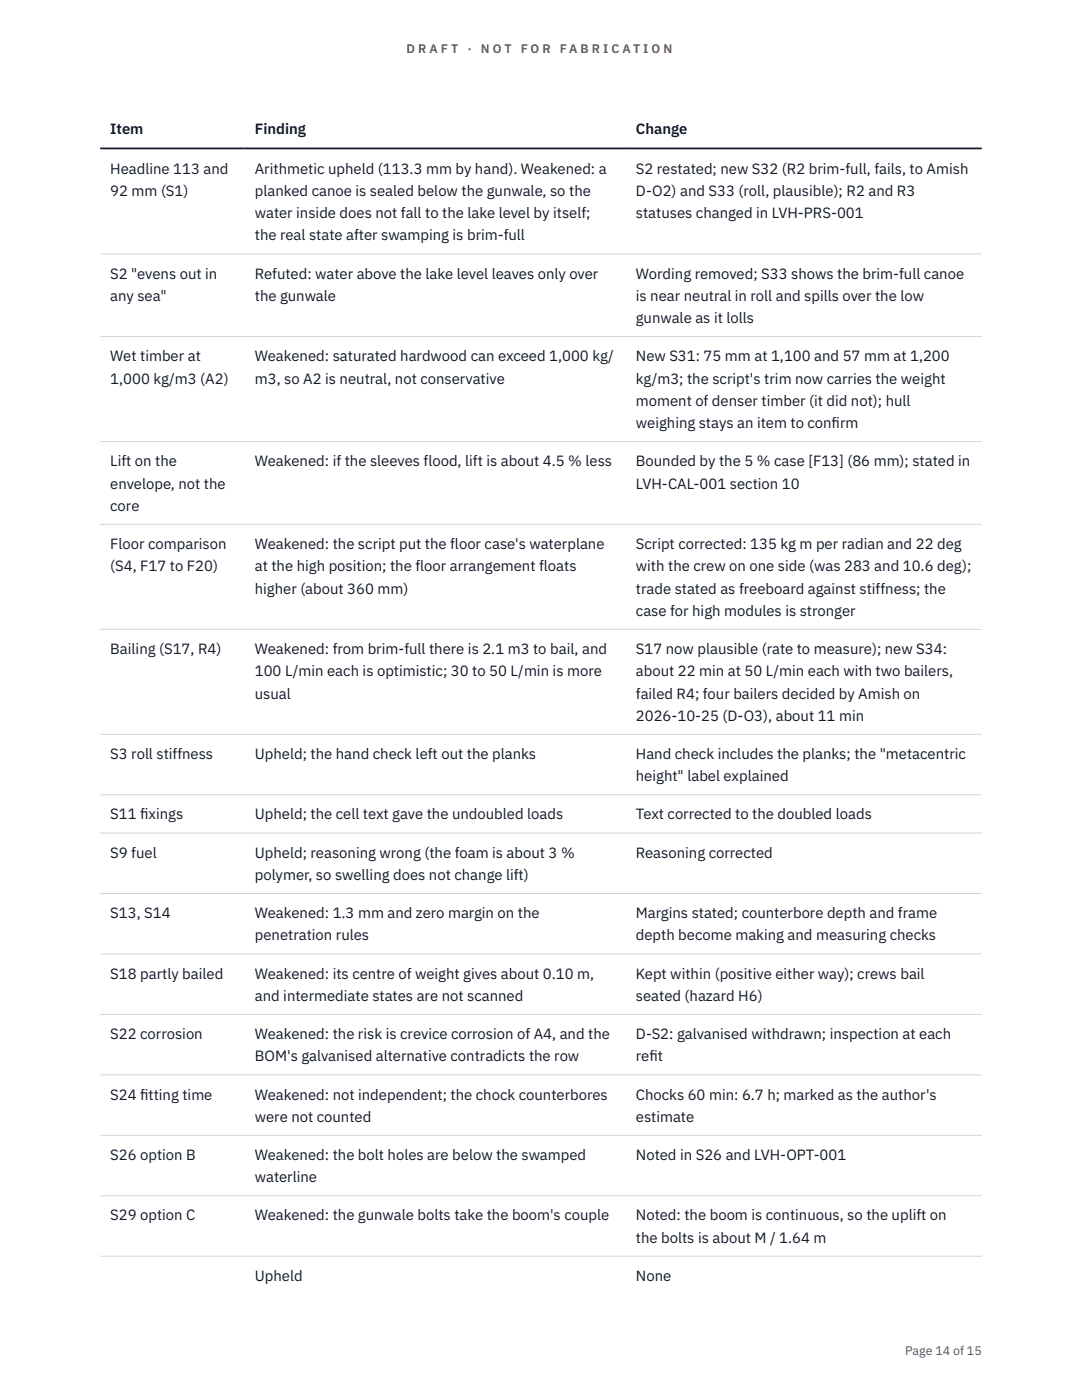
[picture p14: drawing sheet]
<svg xmlns="http://www.w3.org/2000/svg" width="216mm" height="279mm" viewBox="0 0 216 279" stroke-linecap="round" stroke-linejoin="round" font-family="sans-serif">
<defs><g id="words">
<g font-size="3" fill="#111827">
<text x="22" y="26.8">Item</text>
<text x="50.8" y="26.8">Finding</text>
<text x="126.9" y="26.8">Change</text>
<text x="22" y="34.6">Headline 113 and</text>
<text x="50.8" y="34.6">Arithmetic upheld (113.3 mm by hand). Weakened: a</text>
<text x="126.9" y="34.6">S2 restated; new S32 (R2 brim-full, fails, to Amish</text>
<text x="22" y="39.1">92 mm (S1)</text>
<text x="50.8" y="39.1">planked canoe is sealed below the gunwale, so the</text>
<text x="126.9" y="39.1">D-O2) and S33 (roll, plausible); R2 and R3</text>
<text x="50.8" y="43.5">water inside does not fall to the lake level by itself;</text>
<text x="50.8" y="48">the real state after swamping is brim-full</text>
<text x="126.9" y="43.5">statuses changed in LVH-PRS-001</text>
<text x="22" y="55.6">S2 &quot;evens out in</text>
<text x="50.8" y="55.6">Refuted: water above the lake level leaves only over</text>
<text x="126.9" y="55.6">Wording removed; S33 shows the brim-full canoe</text>
<text x="22" y="60">any sea&quot;</text>
<text x="50.8" y="60">the gunwale</text>
<text x="126.9" y="60">is near neutral in roll and spills over the low</text>
<text x="126.9" y="64.5">gunwale as it lolls</text>
<text x="22" y="72.1">Wet timber at</text>
<text x="22" y="76.5">1,000 kg/m3 (A2)</text>
<text x="50.8" y="72.1">Weakened: saturated hardwood can exceed 1,000 kg/</text>
<text x="50.8" y="76.5">m3, so A2 is neutral, not conservative</text>
<text x="126.9" y="72.1">New S31: 75 mm at 1,100 and 57 mm at 1,200</text>
<text x="126.9" y="76.5">kg/m3; the script's trim now carries the weight</text>
<text x="126.9" y="81">moment of denser timber (it did not); hull</text>
<text x="126.9" y="85.4">weighing stays an item to conf</text>
<text x="165.9" y="85.4">irm</text>
<text x="22" y="93.1">Lift on the</text>
<text x="50.8" y="93.1">Weakened: if the sleeves flood, lift is about 4.5 % less</text>
<text x="126.9" y="93.1">Bounded by the 5 % case [F13] (86 mm); stated in</text>
<text x="22" y="97.5">envelope, not the</text>
<text x="22" y="101.9">core</text>
<text x="126.9" y="97.5">LVH-CAL-001 section 10</text>
<text x="22" y="109.6">Floor comparison</text>
<text x="50.8" y="109.6">Weakened: the script put the floor case's waterplane</text>
<text x="126.9" y="109.6">Script corrected: 135 kg m per radian and 22 deg</text>
<text x="22" y="114">(S4, F17 to F20)</text>
<text x="50.8" y="114">at the high position; the floor arrangement floats</text>
<text x="50.8" y="118.5">higher (about 360 mm)</text>
<text x="126.9" y="114">with the crew on one side (was 283 and 10.6 deg);</text>
<text x="126.9" y="118.5">trade stated as freeboard against stiffness; the</text>
<text x="126.9" y="122.9">case for high modules is stronger</text>
<text x="22" y="130.5">Bailing (S17, R4)</text>
<text x="50.8" y="130.5">Weakened: from brim-full there is 2.1 m3 to bail, and</text>
<text x="126.9" y="130.5">S17 now plausible (rate to measure); new S34:</text>
<text x="50.8" y="135">100 L/min each is optimistic; 30 to 50 L/min is more</text>
<text x="126.9" y="135">about 22 min at 50 L/min each with two bailers,</text>
<text x="50.8" y="139.4">usual</text>
<text x="126.9" y="139.4">failed R4; four bailers decided by Amish on</text>
<text x="126.9" y="143.9">2026-10-25 (D-O3), about 11 min</text>
<text x="22" y="151.5">S3 roll stiffness</text>
<text x="50.8" y="151.5">Upheld; the hand check left out the planks</text>
<text x="126.9" y="151.5">Hand check includes the planks; the &quot;metacentric</text>
<text x="126.9" y="155.9">height&quot; label explained</text>
<text x="22" y="163.5">S11 f</text>
<text x="28" y="163.5">ixings</text>
<text x="50.8" y="163.5">Upheld; the cell text gave the undoubled loads</text>
<text x="126.9" y="163.5">Text corrected to the doubled loads</text>
<text x="22" y="171.2">S9 fuel</text>
<text x="50.8" y="171.2">Upheld; reasoning wrong (the foam is about 3 %</text>
<text x="126.9" y="171.2">Reasoning corrected</text>
<text x="50.8" y="175.6">polymer, so swelling does not change lift)</text>
<text x="22" y="183.2">S13, S14</text>
<text x="50.8" y="183.2">Weakened: 1.3 mm and zero margin on the</text>
<text x="126.9" y="183.2">Margins stated; counterbore depth and frame</text>
<text x="50.8" y="187.7">penetration rules</text>
<text x="126.9" y="187.7">depth become making and measuring checks</text>
<text x="22" y="195.3">S18 partly bailed</text>
<text x="50.8" y="195.3">Weakened: its centre of weight gives about 0.10 m,</text>
<text x="126.9" y="195.3">Kept within (positive either way); crews bail</text>
<text x="50.8" y="199.7">and intermediate states are not scanned</text>
<text x="126.9" y="199.7">seated (hazard H6)</text>
<text x="22" y="207.4">S22 corrosion</text>
<text x="50.8" y="207.4">Weakened: the risk is crevice corrosion of A4, and the</text>
<text x="126.9" y="207.4">D-S2: galvanised withdrawn; inspection at each</text>
<text x="50.8" y="211.8">BOM's galvanised alternative contradicts the row</text>
<text x="126.9" y="211.8">ref</text>
<text x="129.6" y="211.8">it</text>
<text x="22" y="219.4">S24 f</text>
<text x="28" y="219.4">itting time</text>
<text x="50.8" y="219.4">Weakened: not independent; the chock counterbores</text>
<text x="126.9" y="219.4">Chocks 60 min: 6.7 h; marked as the author's</text>
<text x="50.8" y="223.9">were not counted</text>
<text x="126.9" y="223.9">estimate</text>
<text x="22" y="231.5">S26 option B</text>
<text x="50.8" y="231.5">Weakened: the bolt holes are below the swamped</text>
<text x="126.9" y="231.5">Noted in S26 and LVH-OPT-001</text>
<text x="50.8" y="235.9">waterline</text>
<text x="22" y="243.6">S29 option C</text>
<text x="50.8" y="243.6">Weakened: the gunwale bolts take the boom's couple</text>
<text x="126.9" y="243.6">Noted: the boom is continuous, so the uplift on</text>
<text x="126.9" y="248">the bolts is about M / 1.64 m</text>
<text x="50.8" y="255.6">Upheld</text>
<text x="126.9" y="255.6">None</text>
</g>
<g font-size="2.5" fill="#b45309">
<text x="81.1" y="10.5">D R A F T</text>
<text x="93.3" y="10.5">·</text>
<text x="95.9" y="10.5">N O T</text>
<text x="103.9" y="10.5">F O R</text>
<text x="111.7" y="10.5">F A B R I C A T I O N</text>
</g>
<text font-size="2.5" fill="#4b5563" x="180.6" y="270.3">Page 14 of 15</text>
</g></defs>
<g fill="none" stroke="#d1d5db" stroke-width=".2">
<path d="M20 50.7h175.9M20 67.2h175.9M20 88.1h175.9M20 104.6h175.9M20 125.6h175.9M20 146.6h175.9M20 158.6h175.9M20 166.2h175.9M20 178.3h175.9M20 190.4h175.9M20 202.4h175.9M20 214.5h175.9"/>
<path d="M20 226.6h175.9M20 238.6h175.9M20 250.7h175.9"/>
</g>
<path d="M20 29.6h175.9" fill="none" stroke="#111827" stroke-width=".35"/>
<use href="#words"/>
</svg>
